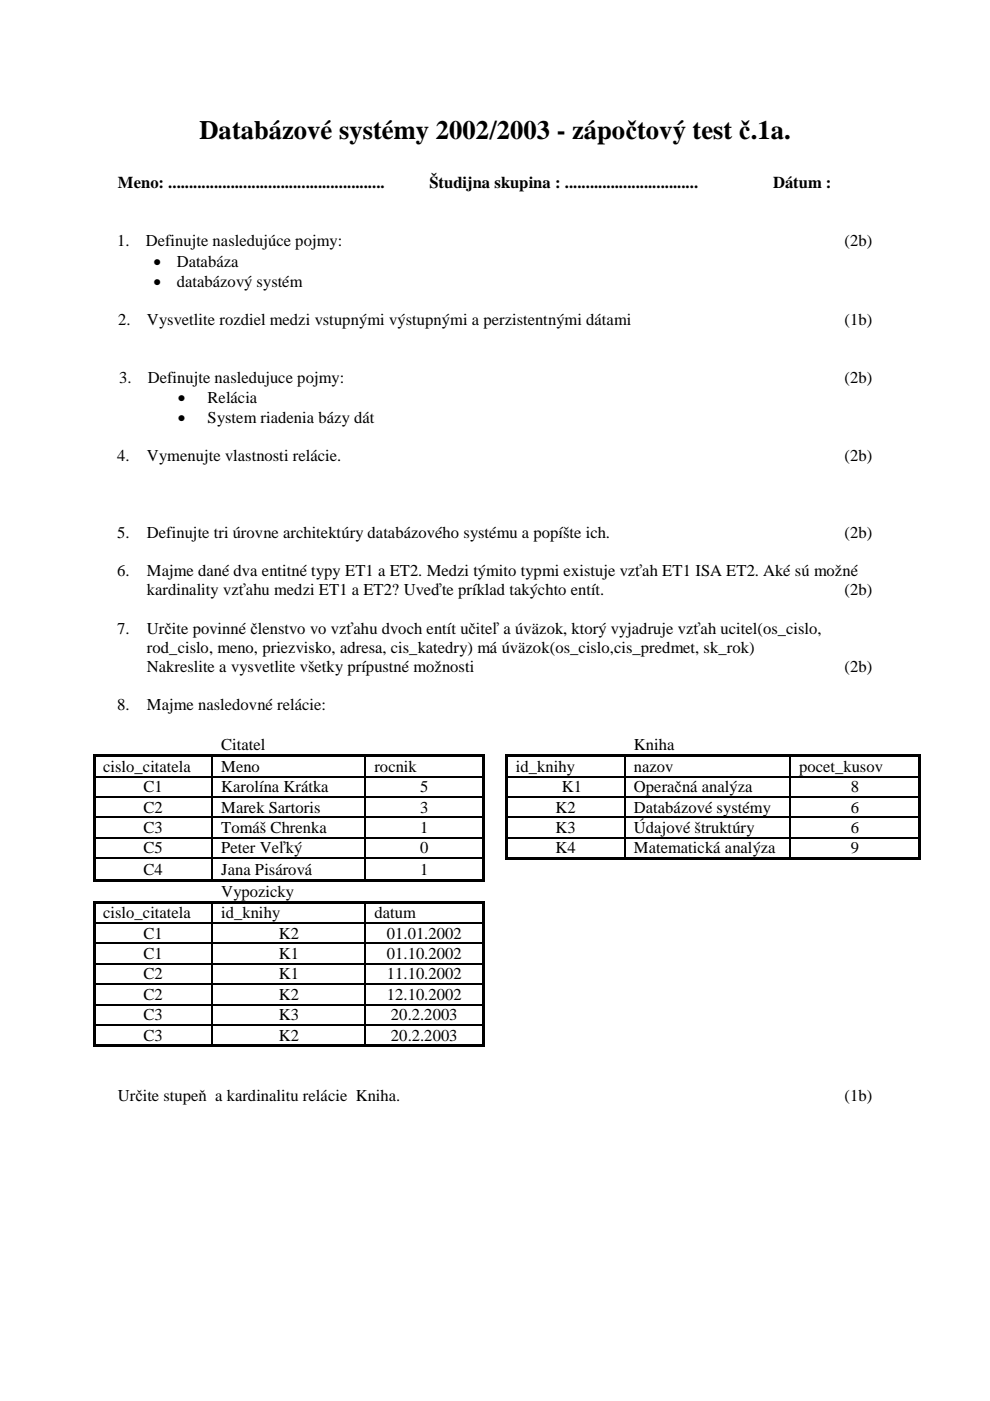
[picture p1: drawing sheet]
<svg xmlns="http://www.w3.org/2000/svg" width="210mm" height="297mm" viewBox="0 0 210 297" stroke-linecap="round" stroke-linejoin="round" font-family="sans-serif">
<defs><g id="words">
<text font-size="5.6" x="42.3" y="29.5">Databázové systémy 2002/2003 - zápočtový test č.1a.</text>
<g font-size="3.5">
<text x="25" y="39.9">Meno: ....................................................</text>
<text x="91.1" y="39.9">Študijna skupina : ................................</text>
<text x="163.9" y="39.9">Dátum :</text>
<text x="24.8" y="52.2">1.</text>
<text x="30.9" y="52.2">Definujte nasledujúce pojmy:</text>
<text x="179.1" y="52.2">(2b)</text>
<text x="32.5" y="56.5">•</text>
<text x="37.5" y="56.5">Databáza</text>
<text x="32.5" y="60.8">•</text>
<text x="37.5" y="60.8">databázový systém</text>
<text x="25.1" y="68.9">2.</text>
<text x="31.2" y="68.9">Vysvetlite rozdiel medzi vstupnými výstupnými a perzistentnými dátami</text>
<text x="179.1" y="68.9">(1b)</text>
<text x="25.3" y="81.1">3.</text>
<text x="31.3" y="81.1">Definujte nasledujuce pojmy:</text>
<text x="179.1" y="81.1">(2b)</text>
<text x="37.7" y="85.4">•</text>
<text x="37.7" y="89.7">•</text>
<text x="44" y="85.4">Relácia</text>
<text x="44" y="89.7">System riadenia bázy dát</text>
<text x="24.8" y="97.8">4.</text>
<text x="31.2" y="97.8">Vymenujte vlastnosti relácie.</text>
<text x="179.1" y="97.8">(2b)</text>
<text x="24.8" y="114">5.</text>
<text x="31.2" y="114">Definujte tri úrovne architektúry databázového systému a popíšte ich.</text>
<text x="179.1" y="114">(2b)</text>
<text x="24.8" y="122.2">6.</text>
<text x="31.2" y="122.2">Majme dané dva entitné typy ET1 a ET2. Medzi týmito typmi existuje vzťah ET1 ISA ET2. Aké sú možné</text>
<text x="31.2" y="126.2">kardinality vzťahu medzi ET1 a ET2? Uveďte príklad takýchto entít.</text>
<text x="179.1" y="126.2">(2b)</text>
<text x="24.8" y="134.3">7.</text>
<text x="31.2" y="134.3">Určite povinné členstvo vo vzťahu dvoch entít učiteľ a úväzok, ktorý vyjadruje vzťah ucitel(os_cislo,</text>
<text x="31.2" y="138.4">rod_cislo, meno, priezvisko, adresa, cis_katedry) má úväzok(os_cislo,cis_predmet, sk_rok)</text>
<text x="31.2" y="142.5">Nakreslite a vysvetlite všetky prípustné možnosti</text>
<text x="179.1" y="142.5">(2b)</text>
<text x="24.8" y="150.6">8.</text>
<text x="31.2" y="150.6">Majme nasledovné relácie:</text>
<text x="46.9" y="159.1">Citatel</text>
<text x="134.4" y="159.1">Kniha</text>
<text x="21.9" y="163.7">cislo_citatela</text>
<text x="30.4" y="168">C1</text>
<text x="46.9" y="163.7">Meno</text>
<text x="46.9" y="168">Karolína Krátka</text>
<text x="79.4" y="163.7">rocnik</text>
<text x="89.1" y="168">5</text>
<text x="109.4" y="163.7">id_knihy</text>
<text x="119.1" y="168">K1</text>
<text x="134.4" y="163.7">nazov</text>
<text x="134.4" y="168">Operačná analýza</text>
<text x="169.4" y="163.7">pocet_kusov</text>
<text x="180.4" y="168">8</text>
<text x="30.4" y="172.3">C2</text>
<text x="46.9" y="172.3">Marek Sartoris</text>
<text x="89.1" y="172.3">3</text>
<text x="117.8" y="172.3">K2</text>
<text x="134.4" y="172.3">Databázové systémy</text>
<text x="180.4" y="172.3">6</text>
<text x="30.4" y="176.6">C3</text>
<text x="46.9" y="176.6">Tomáš Chrenka</text>
<text x="89.1" y="176.6">1</text>
<text x="117.8" y="176.6">K3</text>
<text x="134.4" y="176.6">Údajové štruktúry</text>
<text x="180.4" y="176.6">6</text>
<text x="30.4" y="180.9">C5</text>
<text x="30.4" y="185.5">C4</text>
<text x="46.9" y="180.9">Peter Veľký</text>
<text x="46.9" y="185.5">Jana Pisárová</text>
<text x="89.1" y="180.9">0</text>
<text x="89.1" y="185.5">1</text>
<text x="117.8" y="180.9">K4</text>
<text x="134.4" y="180.9">Matematická analýza</text>
<text x="180.4" y="180.9">9</text>
<text x="46.9" y="190.2">Vypozicky</text>
<text x="21.9" y="194.7">cislo_citatela</text>
<text x="46.9" y="194.7">id_knihy</text>
<text x="79.4" y="194.7">datum</text>
<text x="30.4" y="199">C1</text>
<text x="30.4" y="203.3">C1</text>
<text x="59.1" y="199">K2</text>
<text x="59.1" y="203.3">K1</text>
<text x="82" y="199">01.01.2002</text>
<text x="82" y="203.3">01.10.2002</text>
<text x="30.4" y="207.6">C2</text>
<text x="59.1" y="207.6">K1</text>
<text x="82" y="207.6">11.10.2002</text>
<text x="30.4" y="212">C2</text>
<text x="59.1" y="212">K2</text>
<text x="82" y="212">12.10.2002</text>
<text x="30.4" y="216.3">C3</text>
<text x="30.4" y="220.6">C3</text>
<text x="59.1" y="216.3">K3</text>
<text x="59.1" y="220.6">K2</text>
<text x="82.9" y="216.3">20.2.2003</text>
<text x="82.9" y="220.6">20.2.2003</text>
<text x="25" y="233.3">Určite stupeň a kardinalitu relácie Kniha.</text>
<text x="179.1" y="233.3">(1b)</text>
</g>
</g></defs>
<g fill="#000">
<path d="M19.7 160h.5v.5h-.5zM19.7 160.5h.5v4h-.5zM19.7 164.5h.5v.3h-.5zM19.7 164.8h.5v4.1h-.5zM19.7 168.9h.5v.2h-.5zM19.7 169.1h.5v4.1h-.5zM19.7 173.2h.5v.2h-.5zM19.7 173.4h.5v4.1h-.5zM19.7 177.5h.5v.3h-.5zM20.2 160h.5v.5h-.5zM20.7 160h24.2v.5h-24.2zM44.9 160.5h.2z"/>
<path d="M44.9 160h.5v.5h-.5zM44.9 164.5h.2v.3h-.2zM44.9 168.9h.2v.2h-.2zM44.9 173.2h.2v.2h-.2zM44.9 177.5h.2v.3h-.2zM45.4 160h31.9v.5h-31.9zM77.3 160.5h.3zM77.3 160h.6v.5h-.6zM77.3 164.5h.3v.3h-.3zM77.3 168.9h.3v.2h-.3zM77.3 173.2h.3v.2h-.3zM77.3 177.5h.3v.3h-.3z"/>
<path d="M77.9 160h24.3v.5h-24.3zM102.2 160h.5v.5h-.5zM102.2 160.5h.5v4h-.5zM102.2 164.5h.5v.3h-.5zM102.2 164.8h.5v4.1h-.5zM102.2 168.9h.5v.2h-.5zM102.2 169.1h.5v4.1h-.5zM102.2 173.2h.5v.2h-.5zM102.2 173.4h.5v4.1h-.5zM102.2 177.5h.5v.3h-.5zM107.2 160h.5v.5h-.5zM107.2 160.5h.5v4h-.5z"/>
<path d="M107.2 164.5h.5v.3h-.5zM107.2 164.8h.5v4.1h-.5zM107.2 168.9h.5v.2h-.5zM107.2 169.1h.5v4.1h-.5zM107.2 173.2h.5v.2h-.5zM107.2 173.4h.5v4.1h-.5zM107.2 177.5h.5v.3h-.5zM107.7 160h.5v.5h-.5zM108.2 160h24.2v.5h-24.2zM132.4 160.5h.2zM132.4 160h.5v.5h-.5zM132.4 164.5h.2v.3h-.2z"/>
<path d="M132.4 168.9h.2v.2h-.2zM132.4 173.2h.2v.2h-.2zM132.4 177.5h.2v.3h-.2zM132.9 160h34.5v.5h-34.5zM167.4 160.5h.2zM167.4 160h.5v.5h-.5zM167.4 164.5h.2v.3h-.2zM167.4 168.9h.2v.2h-.2zM167.4 173.2h.2v.2h-.2zM167.4 177.5h.2v.3h-.2zM167.9 160h26.8v.5h-26.8zM194.7 160.5h.5z"/>
<path d="M194.7 160h.5v.5h-.5zM194.7 160.5h.5v4h-.5zM194.7 164.5h.5v.3h-.5zM194.7 164.8h.5v4.1h-.5zM194.7 168.9h.5v.2h-.5zM194.7 169.1h.5v4.1h-.5zM194.7 173.2h.5v.2h-.5zM194.7 173.4h.5v4.1h-.5zM194.7 177.5h.5v.3h-.5zM19.7 177.8h.5v4h-.5zM19.7 181.8h.5v.6h-.5zM19.7 182.4h.5v4h-.5z"/>
<path d="M19.7 186.4h.5v.5h-.5zM19.7 191h.5v.6h-.5zM19.7 191h.5v.5h-.5zM19.7 191.6h.5v4h-.5zM19.7 195.6h.5v.2h-.5zM19.7 195.8h.5v4.1h-.5zM20.2 186.4h.5v.5h-.5zM20.2 191h.5v.5h-.5zM20.7 186.4h24.2v.5h-24.2zM20.7 191h24.2v.5h-24.2zM44.9 181.8h.2v.6h-.2zM44.9 186.4h.5v.5h-.5z"/>
<path d="M44.9 191.5l.2 .1zM44.9 191h.5v.5h-.5zM44.9 195.6h.2v.2h-.2zM45.4 186.4h31.9v.5h-31.9zM45.4 191h31.9v.5h-31.9zM77.3 181.8h.3v.6h-.3zM77.3 186.4h.6v.5h-.6zM77.3 191.5l.3 .1zM77.3 191h.6v.5h-.6zM77.3 195.6h.3v.2h-.3zM77.9 186.4h24.3v.5h-24.3zM77.9 191h24.3v.5h-24.3z"/>
<path d="M102.2 177.8h.5v4h-.5zM102.2 181.8h.5v.6h-.5zM102.2 182.4h.5v4h-.5zM102.2 186.4h.5v.5h-.5zM102.2 191h.5v.6h-.5zM102.2 191h.5v.5h-.5zM102.2 191.6h.5v4h-.5zM102.2 195.6h.5v.2h-.5zM102.2 195.8h.5v4.1h-.5zM107.2 177.8h.5v4h-.5zM107.2 181.8h.5v.5h-.5zM107.7 181.8h.5v.5h-.5z"/>
<path d="M108.2 181.8h24.2v.5h-24.2zM132.4 181.8h.5v.5h-.5zM132.9 181.8h34.5v.5h-34.5zM167.4 181.8h.5v.5h-.5zM167.9 181.8h26.8v.5h-26.8zM194.7 177.8h.5v4h-.5zM194.7 181.8h.5v.5h-.5zM19.7 199.9h.5v.3h-.5zM19.7 200.2h.5v4h-.5zM19.7 204.2h.5v.3h-.5zM19.7 204.5h.5v4h-.5zM19.7 208.5h.5v.3h-.5z"/>
<path d="M19.7 208.8h.5v4.1h-.5zM19.7 212.9h.5v.2h-.5zM19.7 213.1h.5v4.1h-.5zM19.7 217.2h.5v.3h-.5zM44.9 199.9h.2v.3h-.2zM44.9 204.2h.2v.3h-.2zM44.9 208.5h.2v.3h-.2zM44.9 212.9h.2v.2h-.2zM44.9 217.2h.2v.3h-.2zM77.3 199.9h.3v.3h-.3zM77.3 204.2h.3v.3h-.3zM77.3 208.5h.3v.3h-.3z"/>
<path d="M77.3 212.9h.3v.2h-.3zM77.3 217.2h.3v.3h-.3zM102.2 199.9h.5v.3h-.5zM102.2 200.2h.5v4h-.5zM102.2 204.2h.5v.3h-.5zM102.2 204.5h.5v4h-.5zM102.2 208.5h.5v.3h-.5zM102.2 208.8h.5v4.1h-.5zM102.2 212.9h.5v.2h-.5zM102.2 213.1h.5v4.1h-.5zM102.2 217.2h.5v.3h-.5zM19.7 217.5h.5v4h-.5z"/>
<path d="M19.7 221.5h.5v.5h-.5zM20.2 221.5h24.7v.5h-24.7zM44.9 221.5h.5v.5h-.5zM45.4 221.5h31.9v.5h-31.9zM77.3 221.5h.6v.5h-.6zM77.9 221.5h24.3v.5h-24.3zM102.2 217.5h.5v4h-.5zM102.2 221.5h.5v.5h-.5z"/>
</g>
<g fill="none" stroke="#000" stroke-width=".25">
<path d="M20.2 164.7h24.7M20.2 169h24.7M20.2 173.3h24.7M20.2 177.6h24.7M45 160.5v4M45 164.8v4.1M45 169.1v4.1M45 173.4v4.1M45 177.8v4M45.1 164.7h32.2M45.1 169h32.2M45.1 173.3h32.2"/>
<path d="M45.1 177.6h32.2M77.5 160.5v4M77.5 164.8v4.1M77.5 169.1v4.1M77.5 173.4v4.1M77.5 177.8v4M77.6 164.7h24.6M77.6 169h24.6M77.6 173.3h24.6M77.6 177.6h24.6M107.7 164.7h24.7M107.7 169h24.7"/>
<path d="M107.7 173.3h24.7M107.7 177.6h24.7M132.5 160.5v4M132.5 164.8v4.1M132.5 169.1v4.1M132.5 173.4v4.1M132.5 177.8v4M132.6 164.7h34.8M132.6 169h34.8M132.6 173.3h34.8M132.6 177.6h34.8M167.5 160.5v4"/>
<path d="M167.5 164.8v4.1M167.5 169.1v4.1M167.5 173.4v4.1M167.5 177.8v4M167.6 164.7h27.1M167.6 169h27.1M167.6 173.3h27.1M167.6 177.6h27.1M20.2 181.9h24.7M20.2 195.7h24.7M45 182.4v4M45 191.6v4"/>
<path d="M45 195.8v4.1M45.1 181.9h32.2M45.1 195.7h32.2M77.5 182.4v4M77.5 191.6v4M77.5 195.8v4.1M77.6 181.9h24.6M77.6 195.7h24.6M20.2 200h24.7M20.2 204.3h24.7M20.2 208.7h24.7M20.2 213h24.7"/>
<path d="M20.2 217.3h24.7M45 200.2v4M45 204.5v4M45 208.8v4.1M45 213.1v4.1M45 217.5v4M45.1 200h32.2M45.1 204.3h32.2M45.1 208.7h32.2M45.1 213h32.2M45.1 217.3h32.2M77.5 200.2v4"/>
<path d="M77.5 204.5v4M77.5 208.8v4.1M77.5 213.1v4.1M77.5 217.5v4M77.6 200h24.6M77.6 204.3h24.6M77.6 208.7h24.6M77.6 213h24.6M77.6 217.3h24.6"/>
</g>
<use href="#words"/>
</svg>
